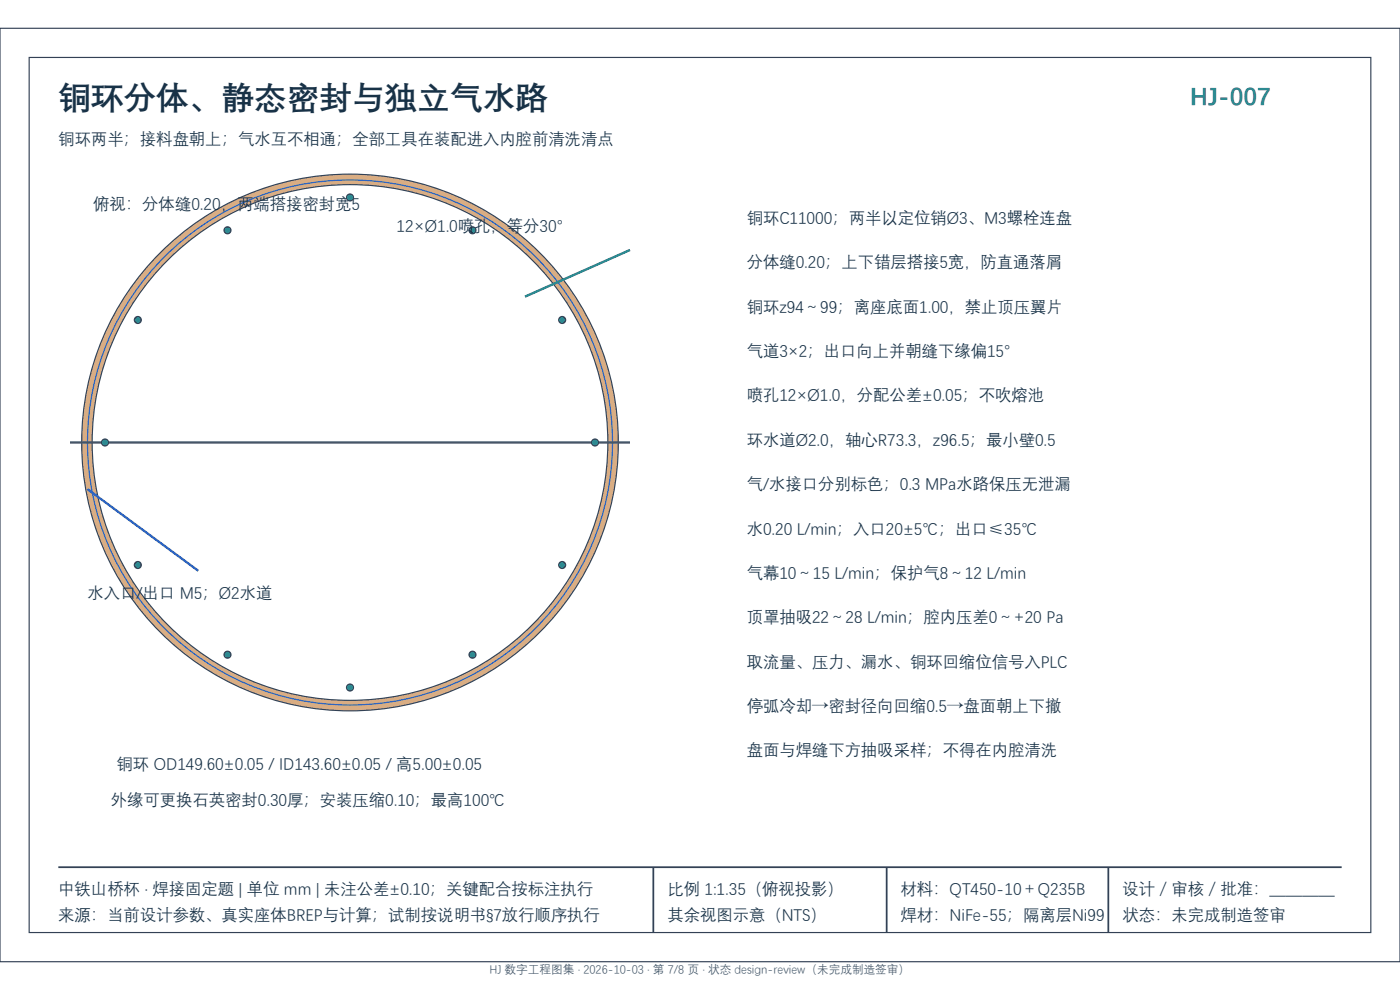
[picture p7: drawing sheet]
<svg xmlns="http://www.w3.org/2000/svg" width="297mm" height="210mm" viewBox="0 0 297 210" stroke-linecap="round" stroke-linejoin="round" font-family="sans-serif">
<defs><g id="words">
<text font-size="6.9" fill="#183247" x="12.4" y="22.8">铜环分体、静态密封与独立气水路</text>
<text font-size="5.2" fill="#176b7b" x="252.5" y="22.1">HJ-007</text>
<g font-size="3.5" fill="#183247">
<text x="12.4" y="30.5">铜环两半；接料盘朝上；气水互不相通；全部工具在装配进入内腔前清洗清点</text>
<text x="19.8" y="44.4">俯视：分体缝0.20，两端搭接密封宽5</text>
<text x="158.4" y="47.3">铜环C11000；两半以定位销Ø3、M3螺栓连盘</text>
<text x="84.1" y="49.1">12×Ø1.0喷孔，等分30°</text>
<text x="158.4" y="56.7">分体缝0.20；上下错层搭接5宽，防直通落屑</text>
<text x="158.4" y="66.1">铜环z94～99；离座底面1.00，禁止顶压翼片</text>
<text x="158.4" y="75.5">气道3×2；出口向上并朝缝下缘偏15°</text>
<text x="158.4" y="85">喷孔12×Ø1.0，分配公差±0.05；不吹熔池</text>
<text x="158.4" y="94.4">环水道Ø2.0，轴心R73.3，z96.5；最小壁0.5</text>
<text x="158.4" y="103.8">气/水接口分别标色；0.3 MPa水路保压无泄漏</text>
<text x="158.4" y="113.2">水0.20 L/min；入口20±5℃；出口≤35℃</text>
<text x="158.4" y="122.6">气幕10～15 L/min；保护气8～12 L/min</text>
<text x="18.6" y="126.8">水入口/出口 M5；Ø2水道</text>
<text x="158.4" y="132">顶罩抽吸22～28 L/min；腔内压差0～+20 Pa</text>
<text x="158.4" y="141.4">取流量、压力、漏水、铜环回缩位信号入PLC</text>
<text x="158.4" y="150.8">停弧冷却→密封径向回缩0.5→盘面朝上下撤</text>
<text x="158.4" y="160.2">盘面与焊缝下方抽吸采样；不得在内腔清洗</text>
<text x="24.7" y="163.2">铜环 OD149.60±0.05 / ID143.60±0.05 / 高5.00±0.05</text>
<text x="23.5" y="170.8">外缘可更换石英密封0.30厚；安装压缩0.10；最高100℃</text>
<text x="12.4" y="189.6">中铁山桥杯 · 焊接固定题 | 单位 mm | 未注公差±0.10；关键配合按标注执行</text>
<text x="141.6" y="189.6">比例 1:1.35（俯视投影）</text>
<text x="191.1" y="189.6">材料：QT450-10＋Q235B</text>
<text x="238.1" y="189.6">设计／审核／批准：＿＿＿＿</text>
<text x="12.4" y="195.1">来源：当前设计参数、真实座体BREP与计算；试制按说明书§7放行顺序执行</text>
<text x="141.6" y="195.1">其余视图示意（NTS）</text>
<text x="191.1" y="195.1">焊材：NiFe-55；隔离层Ni99</text>
<text x="238.1" y="195.1">状态：未完成制造签审</text>
</g>
<text font-size="2.5" fill="#475569" x="103.8" y="206.5">HJ 数字工程图集 · 2026-10-03 · 第 7/8 页 · 状态 design-review（未完成制造签审）</text>
</g></defs>
<g fill="#fff" stroke="#334155" stroke-width=".25">
<path d="M0 6h297v198h-297z" fill-rule="evenodd"/>
<path d="M6.2 12.2h284.6v185.6h-284.6z" fill-rule="evenodd"/>
</g>
<circle cx="74.2" cy="93.9" r="56.9" fill="#d9ad83" stroke="#334155" stroke-width=".25"/>
<circle cx="74.2" cy="93.9" r="54.7" fill="#fff" stroke="#334155" stroke-width=".25"/>
<circle cx="74.2" cy="93.9" r="55.7" fill="none" stroke="#2563eb" stroke-width=".25"/>
<path d="M14.9 93.9h118.8" fill="none" stroke="#475569" stroke-width=".5"/>
<g fill="#059669" stroke="#334155" stroke-width=".25">
<circle cx="126.2" cy="93.9" r=".74"/>
<circle cx="119.3" cy="119.8" r=".74"/>
<circle cx="100.2" cy="138.9" r=".74"/>
<circle cx="74.2" cy="145.8" r=".74"/>
<circle cx="48.3" cy="138.9" r=".74"/>
<circle cx="29.2" cy="119.8" r=".74"/>
<circle cx="22.3" cy="93.9" r=".74"/>
<circle cx="29.2" cy="67.9" r=".74"/>
<circle cx="48.3" cy="48.9" r=".74"/>
<circle cx="74.2" cy="41.9" r=".74"/>
<circle cx="100.2" cy="48.9" r=".74"/>
<circle cx="119.3" cy="67.9" r=".74"/>
</g>
<path d="M18.6 103.8l23.5 17.3" fill="none" stroke="#2563eb" stroke-width=".5"/>
<path d="M133.7 53l-22.3 9.9" fill="none" stroke="#059669" stroke-width=".5"/>
<path d="M12.4 184h272.2M138.6 184v13.8M188.1 184v13.8M235.1 184v13.8" fill="none" stroke="#334155" stroke-width=".37"/>
<use href="#words"/>
</svg>
